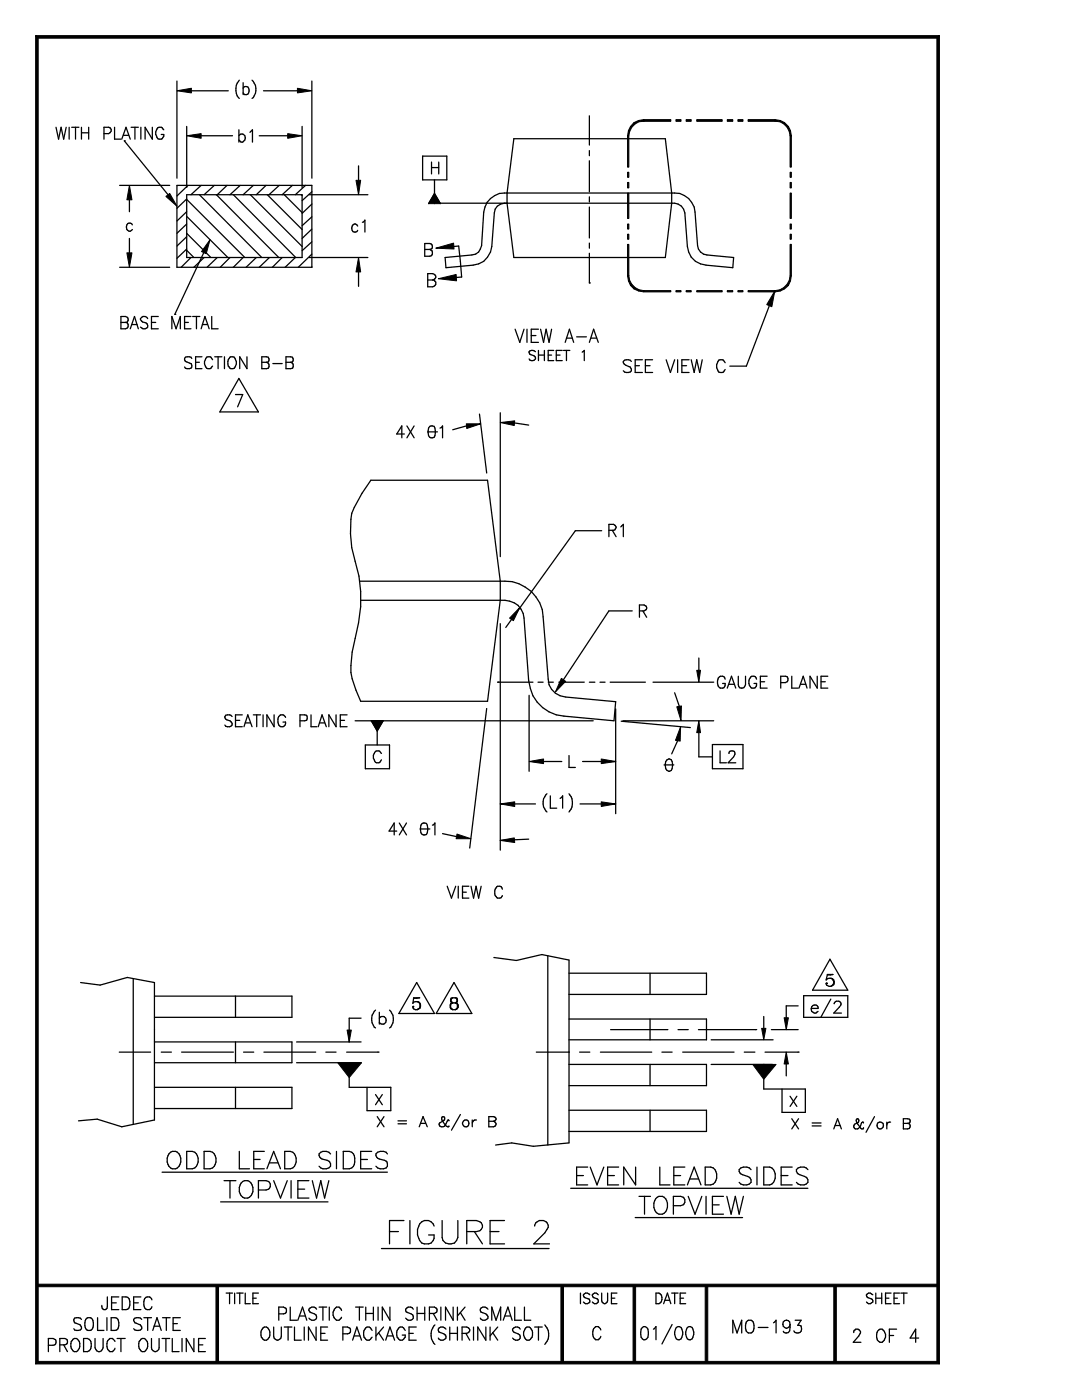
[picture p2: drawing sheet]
<svg xmlns="http://www.w3.org/2000/svg" width="216mm" height="279mm" viewBox="0 0 216 279" stroke-linecap="round" stroke-linejoin="round" font-family="sans-serif">
<g fill="none" stroke="#000" stroke-width=".25">
<path d="M35.3 16.2v19.4M38.2 18.1h7.4M47.8 16a2.76 2.76 0 0 0 0 3.6M48.5 16.5v2.4M48.5 17.6a.66 .66 0 0 1 .9-.3 .66 .66 0 0 1 .3 .9 .63 .63 0 0 1-.5 .7 .63 .63 0 0 1-.7-.4M50.3 16a2.53 2.53 0 0 1 0 3.6M52.6 18.1h6.8M62.2 16.2v19.4M11.2 25.4l.5 2.4 .5-2.4 .5 2.4 .5-2.4M13.8 25.4v2.4M14.3 25.4h1.4M15.1 25.4v2.4"/>
<path d="M16.3 25.4v2.4M16.3 26.5h1.4M17.7 25.4v2.4M20.7 26.7h1a.65 .65 0 0 0 .5-.7 .65 .65 0 0 0-.5-.6h-1v2.4M22.9 25.4v2.4h1.2M23.9 37h10M24.3 27.8l.8-2.4 .9 2.4M24.6 27h1.1M24.8 28.1h.1M24.8 28.1l8.7 10.8M25.8 39.9v2.3M26.2 25.4h1.4"/>
<path d="M26.9 25.4v2.4M28.1 25.4v2.4M30.4 25.4v2.4l-1.4-2.4v2.4M32.7 25.9a.75 .75 0 0 0-.7-.5 .75 .75 0 0 0-.8 .5 1.48 1.48 0 0 0 .5 1.9l.6-.1 .4-.5v-.4h-.5M35.3 37h26.9v16.3h-26.9zM37.3 38.9h23v12.5h-23zM37.3 39.7l-2 1.9M37.3 25.2v12.2M37.3 39.8l11.6 11.6M37.5 37l-2.2 2.1M39.8 38.9l12.4 12.5M40.1 27.1h6.3"/>
<path d="M40.1 37l-2 1.9M42.8 37l-2.1 1.9M43.2 38.9l12.4 12.5M45.3 37l-2 1.9M46.6 38.9l12.4 12.5M47.7 27.1a.73 .73 0 0 1 1-.2 .73 .73 0 0 1 .2 1l-.5 .5h-.3l-.4-.5M47.7 25.9v2.5M47.9 37l-2 1.9M49.9 26.4l.5-.5v2.5M50 38.9l10.3 10.3M50.5 37l-2 1.9M51.7 27.1h5.7"/>
<path d="M53.1 37l-2 1.9M53.3 38.9l7 6.9M55.7 37l-2 1.9M56.7 38.9l3.6 3.5M58.3 37l-2 1.9M60.1 38.9l.2 .1M60.3 25.2v12.2M61 37l-2.1 1.9M61.7 38.9h11.7M62.2 38.3l-1.9 1.7M71.5 33.1v2.9M84.3 31.2h4.9v4.7h-4.9z"/>
<path d="M86.1 32.3v2.4M86.1 33.4h1.4M86.7 35.9v4.7M87.5 32.3v2.4M102.5 27.7h30.3l1.2 10.8v2.1l-1.2 10.8h-30.3l-1.3-10.8v-2.1zM117.6 23.1v5.9M117.6 30.1v1M117.6 32.1v6.2M117.6 39.3v1M128.4 23.9v.3M157.6 27.1h.3M23.9 53.3h10"/>
<path d="M25.8 47.6v2.9M26.4 44.9a.65 .65 0 0 0-.8-.3 .65 .65 0 0 0-.4 .8 .72 .72 0 0 0 .8 .7l.4-.3M37.3 42.2l-2 1.9M37.3 44.7l-2 1.9M37.3 47.2l-2 1.9M37.3 49.7l-2 1.9M37.3 43.2l8.2 8.2M37.3 46.6l4.8 4.8M37.3 50l1.4 1.4M38.1 51.4l-1.9 1.9M40.6 50.5l-5.7 12.2M40.7 51.4l-2 1.9"/>
<path d="M43.3 51.4l-2 1.9M45.9 51.4l-2 1.9M48.5 51.4l-1.9 1.9M51.1 51.4l-2 1.9M53.8 51.4l-2.1 1.9M56.3 51.4l-1.9 1.9M58.9 51.4l-2 1.9M61.7 51.4h11.7M62.2 40.7l-1.9 1.9M62.2 43.3l-1.9 1.7M62.2 45.7l-1.9 1.9M62.2 48.3l-1.9 1.7"/>
<path d="M62.2 50.7l-2.7 2.6M62.2 53.3h-.1M71.4 45.1a.62 .62 0 0 0-.8-.4 .62 .62 0 0 0-.4 .8 .65 .65 0 0 0 .3 .8 .65 .65 0 0 0 .9-.3M71.5 54.3v2.9M72.3 44.4l.5-.5v2.4M84.8 48.6h1a.6 .6 0 0 1 .5 .6 .6 .6 0 0 1-.5 .6l.4 .2a.74 .74 0 0 1-.2 1.1h-1.2zM84.8 49.8h1M85.3 54.6h1.1a.74 .74 0 0 1 .6 .8l-.6 .5a.69 .69 0 0 1 .4 1.1l-.4 .2h-1.1zM85.3 55.9h1.1M85.5 40.6l1.2-2 1.2 2M87.7 40.6h46.9a2.2 2.2 0 0 1 2.1 1.9l.5 6.7a4 4 0 0 0 3.7 3.7l5.3 .5 .2-2-5.3-.5a2.05 2.05 0 0 1-1.9-1.9l-.5-6.7a4.1 4.1 0 0 0-4.1-3.8h-33.9a4.2 4.2 0 0 0-4.2 3.8l-.4 6.7a2.04 2.04 0 0 1-2 1.9l-5.3 .5 .2 2 5.4-.5a4 4 0 0 0 3.7-3.7l.5-6.7a2.03 2.03 0 0 1 2.1-1.9M88.5 49.4l3-.3 .4 3.1 .2 3.1-3 .2"/>
<path d="M117.6 56.5h.1M117.6 41.3v6.2M117.6 48.5v1M117.6 50.5v6M125.2 55h.3M154.7 58v.3M24.1 63.2h1l.3 .1a.6 .6 0 0 1 .1 .6 .6 .6 0 0 1-.4 .4 .65 .65 0 0 1 .5 .7 .65 .65 0 0 1-.5 .6h-1zM24.1 64.3h1M26 65.6l.8-2.4 .8 2.4M26.3 64.8h1M29.5 63.6a.75 .75 0 0 0-.8-.5 .75 .75 0 0 0-.7 .7l.4 .5 .7 .1a.63 .63 0 0 1 .4 .7 .63 .63 0 0 1-.5 .5h-.5l-.5-.3M30.2 64.3h.9"/>
<path d="M31.6 63.2h-1.4v2.4h1.4M34.3 65.6v-2.4l.8 2.4 .9-2.4v2.4M34.9 62.7h.1M36.8 64.3h.8M38.1 63.2h-1.3v2.4h1.3M38.3 71.5a.89 .89 0 0 0-1.5 0v.3a1.88 1.88 0 0 0 1.3 .8 .6 .6 0 0 1 .1 .6 .6 .6 0 0 1-.4 .4l-.8-.1-.2-.3M38.4 63.2h1.5M39 72.3h.8M39.2 63.2v2.4M40.1 65.6l.8-2.4 .8 2.4M40.3 71.2h-1.3v2.4h1.3M40.4 64.8h1"/>
<path d="M42.2 63.2v2.4h1.3M42.4 71.8l-.3-.5a.72 .72 0 0 0-1.1 .5 1.31 1.31 0 0 0 .5 1.8 .77 .77 0 0 0 .9-.5M42.8 71.2h1.5M43.5 71.2v2.4M44.8 71.2v2.4M45.9 71.3a.72 .72 0 0 1 1.1 .5 1.31 1.31 0 0 1-.5 1.8 1.17 1.17 0 0 1-.9-1.8zM47 78.7h1.4l-1 2.5M47.7 75.5l3.9 6.7h-7.7zM49.3 71.2v2.4l-1.5-2.4v2.4M52.2 71.2l1.3 .1a.69 .69 0 0 1 0 .9l-.3 .1 .4 .3v.8l-.4 .2h-1zM52.2 72.3h1M54.4 72.6h1.9"/>
<path d="M57.1 71.2l1.2 .1a.69 .69 0 0 1 0 .9l-.3 .1 .4 .3v.8l-.4 .2h-.9zM57.1 72.3h.9M102.8 65.7l.9 2.6 .9-2.6M105.2 65.7v2.6M106 67h.9M106.8 70.2a.73 .73 0 0 0-1.2 .2l.3 .4a1.03 1.03 0 0 1 .9 .6 .68 .68 0 0 1-.5 .6 .68 .68 0 0 1-.7-.4M107.4 69.9v2.1M107.4 70.9h1.2M107.4 65.7h-1.4v2.6h1.4M107.9 65.7l.6 2.6 .5-2.6 .6 2.6 .5-2.6M108.6 69.9v2.1M109.4 70.9h.7"/>
<path d="M110.5 69.9h-1.1v2.1h1.1M111 70.9h.8M112.2 69.9h-1.2v2.1h1.2M112.4 69.9h1.3M112.8 68.3l.8-2.6 .9 2.6M113 69.9v2.1M113 67.5h1.1M115.1 67.2h1.9M116.2 70.3l.4-.4v2.1M117.6 68.3l.8-2.6 1 2.6M117.9 67.5h1.1M126 72.1a1.08 1.08 0 0 0-1.6 0v.3a1.68 1.68 0 0 0 1.3 .8 .6 .6 0 0 1 .3 .7 .6 .6 0 0 1-.6 .4h-.8l-.2-.3"/>
<path d="M126.7 73h.9M128.2 71.8h-1.5v2.5h1.5M128.8 73h.9M130.2 71.8h-1.4v2.5h1.4M132.9 71.8l.9 2.5 .8-2.5M135.2 71.8v2.5M136.1 73h.9M137.5 71.8h-1.4v2.5h1.4M137.9 71.8l.6 2.5 .5-2.5 .6 2.5 .5-2.5M144.7 72.4l-.3-.5a.77 .77 0 0 0-1.2 .5 1.55 1.55 0 0 0 .5 1.9h.7l.3-.6M153.5 61l-4.6 12.1h-3.3M74 95.8h23.3l2.5 20.2v3.8l-2.5 20.2h-25.3l-1-2.2a11.5 11.5 0 0 1-.7-7.7l.6-2.7a26.7 26.7 0 0 0 0-15.4 21 21 0 0 1-.7-9.6l2-3.9z"/>
<path d="M80.7 86.6h-1.5l1-1.6v2.4M81.2 85l1.4 2.4M82.6 85l-1.4 2.4M85.3 86.2h2M85.8 85.1a.71 .71 0 0 1 1 .3 2.68 2.68 0 0 1-.2 1.9 .78 .78 0 0 1-1.1-.3 2.21 2.21 0 0 1 .3-1.9zM87.8 85.4l.5-.4v2.4M93 85l-2.7 .8M95.7 82.6l1.4 11.8M99.8 82.4v28.7M102.7 84.4l2.8 .4M71.8 116h29a7.5 7.5 0 0 1 7.6 7.1l1 12.5a3.6 3.6 0 0 0 3.5 3.5l10 .9-.4 3.8-10-.9a7.6 7.6 0 0 1-7-7l-.9-12.5a3.8 3.8 0 0 0-3.8-3.6h-28.7M120.1 105.9h-5.3l-13.9 19.3"/>
<path d="M121.5 105.8l1.2-.1 .2-.5-.5-.6h-.9v2.5M122.2 105.8l.7 1.3M123.9 105.2l.5-.6v2.5M99.3 136.1h.1M99.3 136.1h7M99.8 124.5v45.2M105.6 138.8v15.1M107.4 136.1h1M109.4 136.1h1M111.5 136.1h5.1M117.6 136.1h1.1M119.7 136.1h1"/>
<path d="M121.8 136.1h7M126.2 121.9h-4.7l-9.1 13.7M127.6 121.9h.9a.6 .6 0 0 0 .5-.6 .6 .6 0 0 0-.5-.6h-.9v2.5M128.3 121.9l.7 1.3M130.3 136.1h12.1M134.6 138.3l1 2.7M139.4 131.3v2.5M144.7 135.6a.78 .78 0 0 0-.9-.6 .78 .78 0 0 0-.6 .9 1 1 0 0 0 .1 1.1 1 1 0 0 0 1.1 .2l.3-.8h-.5M145.1 137.3l.9-2.3 .8 2.3M145.5 136.6h1M147.3 135l.1 2a.74 .74 0 0 0 .8 .3 .74 .74 0 0 0 .6-.6v-1.7M151 135.6l-.1-.3a.72 .72 0 0 0-1-.3 1.5 1.5 0 0 0 .1 2.3h.5a.77 .77 0 0 0 .5-.9h-.5"/>
<path d="M151.7 136.1h.9M153.1 135h-1.4v2.3h1.4M155.8 136.2h.9l.4-.1a.66 .66 0 0 0-.4-1.1h-.9v2.3M158 135v2.3h1.3M159.4 137.3l.9-2.3 .7 2.3M159.8 136.6h1M163.1 135v2.3l-1.5-2.3v2.3M163.8 136.1h.9M165.2 135h-1.4v2.3h1.4M46.3 143a.8 .8 0 0 0-.8-.4 .8 .8 0 0 0-.6 .6l.1 .3 .9 .3 .2 .3 .2 .6a.89 .89 0 0 1-1.4 0M47 143.8h.8M48.3 142.7h-1.3v2.3h1.3"/>
<path d="M48.7 145l.7-2.3 .9 2.3M48.9 144.3h1.1M50.5 142.7h1.5M51.2 142.7v2.3M52.5 142.7v2.3M54.7 142.7v2.3l-1.4-2.3v2.3M57 143.2a.79 .79 0 0 0-.9-.5 .79 .79 0 0 0-.6 .8 1.41 1.41 0 0 0 .5 1.5 .76 .76 0 0 0 1-.9h-.5M59.9 143.8h1.2l.2-.4-.1-.6-.4-.1h-.9v2.3M62.1 142.7v2.3h1.1M63.5 145l.8-2.3 .8 2.3M63.8 144.3h1M67.1 142.7v2.3l-1.5-2.3v2.3"/>
<path d="M67.9 143.8h.8M69.3 142.7h-1.4v2.3h1.4M70.9 143.8h47.5M72.9 148.7h4.8v4.7h-4.8zM74.1 143.8l1.2 2.1 1.2-2.1M75.3 143.8v4.9M76.1 150.4a.74 .74 0 0 0-.6-.6 .74 .74 0 0 0-.7 .4 1.49 1.49 0 0 0 .4 2l.6-.1 .3-.5M97.1 141.4l-3.4 27.8M106.3 152h5.8M109.1 158.4a2.53 2.53 0 0 0 0 3.7M109.8 158.8v2.5h1.3M111.8 159.3l.5-.5v2.5"/>
<path d="M113.5 150.8v2.4h1.3M113.5 158.4a2.76 2.76 0 0 1 0 3.7M116.2 152h6.7M122.9 141.5v20.9M124 143.9l13.8 1.3M124.3 143.8h18.1M132.5 152.7h2M133.1 151.6l.5-.1a1.17 1.17 0 0 1 .6 1.3l-.3 1-.5 .1a1.14 1.14 0 0 1-.6-1.4v-.5zM135.2 147.8l-1.2 2.7M139.4 146.2v4.8h2.8M142.2 148.6h6.1v4.8h-6.1zM143.7 149.9v2.3h1.2"/>
<path d="M145.5 150.4a.6 .6 0 0 1 .6-.6 .6 .6 0 0 1 .5 .7l-.2 .5-1.1 1.2h1.5M79.2 165.9h-1.6l1.1-1.6v2.3M79.7 164.3l1.4 2.3M81.1 164.3l-1.4 2.3M83.8 165.4h2M84.2 164.3a.71 .71 0 0 1 1.1 .4 2.68 2.68 0 0 1-.2 1.8 .78 .78 0 0 1-1.1-.3 2.21 2.21 0 0 1 .2-1.9zM86.3 164.7l.5-.4v2.3M88.3 166.4l2.8 .6M89.2 176.9l.9 2.3 .8-2.3M91.4 176.9v2.3M92.3 178.1h.7M93.6 176.9h-1.3v2.3h1.3"/>
<path d="M94 176.9l.5 2.3 .5-2.3 .5 2.3 .5-2.3M99.8 160.4h7M100.2 177.5v-.3a.72 .72 0 0 0-1.1-.2 1.47 1.47 0 0 0 .2 2.2h.7l.2-.5M105.5 167.5l-5.7 .2M115.7 160.4h7.2M16.1 196.1l3.9 .5 5.4-1.5 5.4 1v27.4l-6.5 1.4-4.9-1.5-3.7 .3M26.6 195.3v29.1M30.8 198.8h27.5v4.2h-27.5M47 198.8v4.2M82.5 199.2l1.2-.1h-1.2l-.1 1.1 .1-.2 .7-.1M83.1 196.1l3.6 6.2h-7.1zM83.2 199.9a.81 .81 0 0 1 .7 .8 .81 .81 0 0 1-.7 .8"/>
<path d="M83.2 199.9a.82 .82 0 0 1 .5 1.3l-.5 .3M90.3 199.1l-.3 .1-.1 .3 .1 .5 .3 .2M90.3 199.1h.5M90.3 199.1l-.3 .4v.3l.3 .4M90.6 196.1l3.5 6.2h-7.1zM90.8 199.1l.4 .1 .1 .3-.1 .5-.4 .2M90.8 199.1l.3 .1a.6 .6 0 0 1-.3 1M98.6 191.1l4.4 .6 5.1-1.2 5.4 1.1v36.5l-7.1 .7-4.3-.7-3.2 .4M109.3 190.8v37.7M113.5 194.2h27.5v4.3h-27.5M129.7 194.2v4.3M160.4 198.7h8.8v4.3h-8.8z"/>
<path d="M164.9 196.3h.2h-.3l.1 .3 .9 .2M165.1 194.6l1.1-.1h-1.1l-.3 1.1 .3-.3 .7-.1M165.6 191.4l3.6 6.2h-7.1zM165.8 195.2a.84 .84 0 0 1 .6 .8 .84 .84 0 0 1-.6 .8M165.8 199.4l-2 3.5M165.8 195.2a.81 .81 0 0 1 .7 .8 .81 .81 0 0 1-.7 .8M23.8 210h6.3M30.8 207.9h27.5v4.2h-27.5M30.8 217h27.5v4.2h-27.5M32.2 210h2M36.2 210h10.4M47 207.9v4.2"/>
<path d="M47 217v4.2M48.6 210h2M52.7 210h10.3M59.2 212.1h12.9M59.2 207.9h12.9M65 210h2.1M69.2 210h6.2M69.7 212.1v4.9h8.3v4.7h-4.8v-4.7M72.1 203.2h-2.4v4.7M74.9 218.4l1.4 2.1M74.9 201.6a2.44 2.44 0 0 0 0 3.5M75.4 210h.1"/>
<path d="M75.7 202v2.4M75.7 203.2a.75 .75 0 0 1 1.1-.1 .75 .75 0 0 1 0 1.1 .75 .75 0 0 1-1.1-.2M76.3 218.4l-1.4 2.1M77.7 201.6a2.44 2.44 0 0 1 0 3.5M82.5 201v-.2l-.1 .2a.65 .65 0 0 0 .8 .5M90.3 200.2a.74 .74 0 0 0-.4 .6 .74 .74 0 0 0 .4 .7M90.3 200.2h.5M90.3 200.2h-.3a.78 .78 0 0 0 .3 1.3M90.3 201.5h.5M90.8 200.2h.3a.82 .82 0 0 1-.3 1.3M90.8 200.2h.4l.2 .4a.78 .78 0 0 1-.6 .9M107 210h6.6"/>
<path d="M113.5 212.4h27.5v4.3h-27.5M113.5 203.4h27.5v4.1h-27.5M115.7 210h2M119.8 210h10.2M121.8 205.5h11.5M129.7 203.4v4.1M129.7 212.4v4.3M132.1 210h2M135.3 205.5h2M136.2 210h10.3M139.4 205.5h11.4M141.9 212.4h12.2"/>
<path d="M141.9 207.5h12.4M148.5 210h2.1M150.8 205.5h.1M152.4 202.9v2.3M152.4 212.4v4.9h8.3v4.7h-4.7v-4.7M152.7 210h6.6M153.9 205.5h5.4M156.9 212.3v2.4M157.6 218.8l1.4 2M159 218.8l-1.4 2M159.3 210h.1M159.3 200.7h-2.4v2.4"/>
<path d="M161.9 201.3l.1 .5 .5 .4h.3l.4-.4M162 200.9a.67 .67 0 0 1 .7-.3 .67 .67 0 0 1 .5 .7h-1.3zM166.5 200.3l.2-.4 .7-.1a.57 .57 0 0 1 .3 .9l-1.3 1.5h1.5M32.3 233.9h45M33.7 230.3a1.31 1.31 0 0 1 1.5-.5 1.31 1.31 0 0 1 .9 1.3 1.61 1.61 0 0 1-1.7 2.2 2 2 0 0 1-.7-3zM37.3 229.8a1.87 1.87 0 0 1 2.1 1 1.87 1.87 0 0 1-.5 2.3l-.5 .2h-1.1zM40.7 229.8h1.2a1.84 1.84 0 0 1 1.2 1.7 1.84 1.84 0 0 1-1.2 1.8h-1.2zM44 239.9h21.4M44.7 235.6h2.4M45.9 235.6v3.5M47.8 229.8v3.5h2M48.4 235.8a1.35 1.35 0 0 1 2.1 1.2 1.61 1.61 0 0 1-1.7 2.1 1.98 1.98 0 0 1-.4-3.3z"/>
<path d="M50.6 231.4h1.3M51.6 237.5h1.5a.93 .93 0 0 0 .9-.9 .93 .93 0 0 0-.9-1h-1.5v3.5M52.7 229.8h-2.1v3.5h2.1M53.3 233.3l1.3-3.5 1.4 3.5M53.8 232.1h1.7M54.6 235.6l1.4 3.5 1.3-3.5M56.8 229.8a1.87 1.87 0 0 1 2.2 1 1.87 1.87 0 0 1-.6 2.3l-.5 .2h-1.1zM58.1 235.6v3.5M59.4 237.3h1.4M61.6 235.6h-2.2v3.5h2.2M62.3 235.6l.9 3.5 .8-3.5 .8 3.5 .8-3.5M66 230.3a1.48 1.48 0 0 0-2.3 0 .97 .97 0 0 0 .6 1l1 .3a.87 .87 0 0 1 .6 .6 .87 .87 0 0 1-.3 .9 1.48 1.48 0 0 1-1.9-.4"/>
<path d="M67.1 229.8v3.5M68.5 229.8h1.2a1.3 1.3 0 0 1 1.1 1.3 1.65 1.65 0 0 1-1.1 2.2h-1.2zM72 231.4h1.3M74.2 229.8h-2.2v3.5h2.2M75.3 222.8l1.3 2.1M76.6 222.8l-1.3 2.1M77.3 230.3a1.45 1.45 0 0 0-2.3 0 .91 .91 0 0 0 .7 1l1.3 .4a.9 .9 0 0 1 .3 1 .9 .9 0 0 1-.8 .6l-1.1-.2-.4-.4M79.4 223.7h1.7M79.4 224.3h1.7M83.7 224.9l.7-2.1 .9 2.1M84 224.2h.9M89.6 223.7l-.1-.2-.2 .1-.5 1a.61 .61 0 0 1-.8 .3 .61 .61 0 0 1-.3-.8l.9-.6 .1-.4-.3-.3a.48 .48 0 0 0-.2 .8l.7 1 .4 .3 .3-.2"/>
<path d="M91.9 222.4l-1.8 3.2M94.2 223.5v1.4M95.1 223.5a.71 .71 0 0 0-.9 .6M97.5 222.8l1.2 .1 .3 .3v.2l-.5 .4 .2 .1a.55 .55 0 0 1 .3 .6 .55 .55 0 0 1-.5 .4h-1zM97.5 223.8h1M113.5 221.6h27.5v4.2h-27.5M113.9 237.2h47.3M115.1 234.6h1.3M117.3 232.9h-2.2v3.6h2.2M117.8 232.9l1.3 3.6 1.4-3.6M121.2 234.6h1.4M123.4 232.9h-2.2v3.6h2.2"/>
<path d="M126.8 232.9v3.6l-2.3-3.6v3.6M127.5 238.8h2.3M128.6 238.8v3.5M129.7 221.6v4.2M130.8 239.3a1.31 1.31 0 0 1 1.5-.5 1.31 1.31 0 0 1 .9 1.3 1.64 1.64 0 0 1-1.7 2.2 2.06 2.06 0 0 1-.7-3zM131.7 232.9v3.6h2M134.5 234.6h1.3M136.7 232.9h-2.2v3.6h2.2M137.2 236.5l1.3-3.6 1.4 3.6M137.3 238.8l1.4 3.5 1.3-3.5M137.7 235.3h1.7M140.7 232.9h1.1a1.94 1.94 0 0 1 .9 3.1l-.4 .3-.5 .2h-1.1z"/>
<path d="M140.9 238.8v3.5M144.4 238.8h-2.2v3.5h2.2M145 238.8l.9 3.5 .8-3.5 .8 3.5 .8-3.5M149.9 233.4a1.56 1.56 0 0 0-2.4 0 .91 .91 0 0 0 .7 1l1 .4a.87 .87 0 0 1 .6 .6 .87 .87 0 0 1-.3 .9 1.63 1.63 0 0 1-2-.3M151 232.9v3.6M152.4 232.9h1.2a1.95 1.95 0 0 1 1.1 1.8 1.95 1.95 0 0 1-1.1 1.8h-1.2zM155.9 234.6h1.3M158 223.3l1.3 2M158.1 232.9h-2.2v3.6h2.2M159.3 223.3l-1.3 2M161.2 233.4a1.45 1.45 0 0 0-2.3 0 .91 .91 0 0 0 .7 1l.9 .4a.86 .86 0 0 1 .7 .9 .86 .86 0 0 1-.8 .8l-1.1-.2-.4-.3M162.1 224.1h1.7"/>
<path d="M162.1 224.7h1.7M166.4 225.3l.7-2 .8 2M166.6 224.6h1M172.3 224.1l-.2-.2-.2 .3a.98 .98 0 0 1-1.4 1l-.2-.3 .2-.5 .7-.4 .2-.3-.1-.3h-.4a.78 .78 0 0 0 .2 .9l.7 .9 .4 .1 .1-.3M174.5 222.8l-1.7 3.2M177 223.9v1.4M177.7 223.9a.6 .6 0 0 0-.7 .6M180.3 224.2h.8M180.3 223.3l1.1 .1 .2 .5-.2 .2-.3 .1 .3 .1a.6 .6 0 0 1 .2 .6 .6 .6 0 0 1-.5 .4h-.8zM21.4 258.8l-.1 2.3a.54 .54 0 0 1-.9 0l-.1-.6M23.7 258.8h-1.4v2.6h1.4M24.4 258.8h.7a1.45 1.45 0 0 1 .6 2.2l-.6 .4h-.7z"/>
<path d="M28.1 258.8h-1.4v2.6h1.4M30.3 259.4a.82 .82 0 0 0-1-.6 .82 .82 0 0 0-.6 1 1.35 1.35 0 0 0 .7 1.6 .74 .74 0 0 0 .9-.6M45.1 258.1h1.3M45.8 258.1v2.1M46.8 258.1v2.1M47.2 258.1h1.3M47.8 258.1v2.1M48.9 258.1v2.1h1.1M50.5 259.1h.6M51.6 258.1h-1.1v2.1h1.1M76.1 249.2h33.5M77.7 245.8h1.8"/>
<path d="M80.6 243.6h-2.9v4.6M81.8 243.6v4.6M86.6 244.7a1.58 1.58 0 0 0-1.5-1.2 1.58 1.58 0 0 0-1.5 1.2 2.93 2.93 0 0 0 .6 3.4 1.56 1.56 0 0 0 1.7 0 1.56 1.56 0 0 0 .7-1.6h-1.1M88.2 243.6v3.4a1.6 1.6 0 0 0 1.6 1.3 1.6 1.6 0 0 0 1.6-1.3v-3.4M93.1 245.8h2l.7-.2a1.01 1.01 0 0 0 0-1.8l-.7-.2h-2v4.6M94.7 245.8l1.6 2.4M97.8 245.8h1.8M100.7 243.6h-2.9v4.6h2.9M106.7 244.7a1.19 1.19 0 0 1 .9-1.1h.9a1.12 1.12 0 0 1 .6 1.8l-.4 .6-2.2 2.2h3.1M115.8 258.1v2.1M117.7 258.4a.75 .75 0 0 0-1.3 0v.2a1.43 1.43 0 0 0 1.2 .7l.1 .5a.75 .75 0 0 1-1.3 0M119.4 258.4a.62 .62 0 0 0-.7-.4 .62 .62 0 0 0-.5 .6 1.19 1.19 0 0 0 1 .6 .55 .55 0 0 1-.2 1h-.4l-.4-.4"/>
<path d="M120.1 258.1v1.5a.59 .59 0 0 0 .5 .6 .59 .59 0 0 0 .6-.6v-1.5M122 259.1h.7M123.1 258.1h-1.1v2.1h1.1M126.7 243h21.5M130.9 258.1a1.07 1.07 0 0 1 1.2 1 1.07 1.07 0 0 1-1.2 1.1zM132.7 259.5h.9M134 258.1h1.3M134.4 240.6h1.4a.93 .93 0 0 0 .9-.9 .93 .93 0 0 0-.9-.9h-1.4v3.5M134.6 258.1v2.1M135.7 259.1h.7M136.8 258.1h-1.1v2.1h1.1M142.2 240.5h1.3"/>
<path d="M174.2 258.4l-.5-.3a.62 .62 0 0 0-.8 .5l.2 .3 1 .4 .1 .3v.2l-.5 .4h-.4l-.4-.4M174.8 259.1h1.1M174.8 258.1v2.1M175.9 258.1v2.1M176.7 259.1h.7M177.8 258.1h-1.1v2.1h1.1M178.4 259.1h.7M179.5 258.1h-1.1v2.1h1.1M179.7 258.1h1.3M180.3 258.1v2.1M9.7 268.5h.9a.68 .68 0 0 0 .6-.4 .68 .68 0 0 0-.1-.7l-.5-.3h-.9v2.6M11.9 268.4h1.1l.3-.2 .2-.3-.1-.5-.4-.3h-1.1v2.6"/>
<path d="M12.7 268.4l.8 1.3M14.6 267.3l.2-.2a1.25 1.25 0 0 1 1.1 1.6l-.4 .9-.3 .1h-.4a1.61 1.61 0 0 1-.2-2.4zM16.3 263.3a1 1 0 0 0-1.6 0 .63 .63 0 0 0 .5 .8l.8 .3a.6 .6 0 0 1 .2 .7 .6 .6 0 0 1-.5 .4l-.8-.1-.2-.2M16.7 267.1h.7a1.48 1.48 0 0 1 0 2.6h-.7zM17.1 263.3l.4-.3h.5a1.62 1.62 0 0 1 0 2.5h-.5a1.62 1.62 0 0 1-.4-2.2zM19 267.1v1.9a.81 .81 0 0 0 .8 .8 .81 .81 0 0 0 .8-.8v-1.9M19.5 263v2.5h1.2M21.3 263v2.5M22.2 263h.7a1.45 1.45 0 0 1 .6 2.2l-.2 .2-1.1 .1zM22.3 260h.9M22.9 267.7l-.5-.6a1.16 1.16 0 0 0-1.1 1.6 .98 .98 0 0 0 1.1 1l.5-.6M23.4 267.1h1.6"/>
<path d="M24.1 267.1v2.6M26.7 260h.9M28.1 267.3l.3-.2a1.25 1.25 0 0 1 1.1 1.6l-.5 .9-.2 .1h-.4a1.61 1.61 0 0 1-.3-2.4zM28.3 263.3a1.08 1.08 0 0 0-1.6 0l.2 .7 .9 .3a.6 .6 0 0 1 .5 .7 .6 .6 0 0 1-.6 .5l-.8-.1-.2-.2M28.7 263h1.5M29.5 263v2.5M30.2 267.1v1.9a.76 .76 0 0 0 .8 .8 .76 .76 0 0 0 .7-.8v-1.9M30.5 265.5l.8-2.5 .9 2.5M30.7 264.7h1.1M32.3 267.1h1.6M32.4 263h1.6M33.1 267.1v2.6"/>
<path d="M33.2 263v2.5M34.4 267.1v2.6h1.3M34.5 264.2h.9M36 263h-1.5v2.5h1.5M36.3 267.1v2.6M38.7 267.1v2.6l-1.5-2.6v2.6M39.6 268.4h.9M41 267.1h-1.4v2.6h1.4M52.5 265l.2-.2h.5a1.57 1.57 0 0 1 0 2.7 1.25 1.25 0 0 1-1.1-1.6zM54.6 264.8v1.9a.76 .76 0 0 0 .8 .8 .76 .76 0 0 0 .7-.8v-1.9M55.6 262.2l1.3-.1a.74 .74 0 0 0 .2-1l-.5-.2h-1v2.6M56.7 264.8h1.6"/>
<path d="M57.5 264.8v2.7M57.9 260.9v2.6h1.4M58.8 264.8v2.7h1.3M59.4 263.5l1-2.6 .8 2.6M59.8 262.6h1.1M60.7 264.8v2.7M63.1 264.8v2.7l-1.5-2.7v2.7M63.2 261.3a.81 .81 0 0 0-.9-.5 .81 .81 0 0 0-.7 .7 1.24 1.24 0 0 0 1.1 .7 .66 .66 0 0 1 .5 .7 .66 .66 0 0 1-.5 .6h-.5l-.6-.4M63.7 260.9h1.5M64 266.1h.9M64.4 260.9v2.6M65.4 264.8h-1.4v2.7h1.4"/>
<path d="M65.7 260.9v2.6M68.2 261.5l-.6-.6a1.16 1.16 0 0 0-1.1 1 1.69 1.69 0 0 0 .6 1.6h.5l.6-.6M68.4 266.2l1.3-.1a.74 .74 0 0 0 .1-1l-.5-.3h-.9v2.7M70.4 267.5l.8-2.7 .9 2.7M70.7 266.6h1.1M71 260.9h1.5M71.7 260.9v2.6M73 260.9v2.6M73 262.1h1.5M74.3 265.5l-.4-.5-.2-.2h-.5a1.57 1.57 0 0 0 0 2.7 .97 .97 0 0 0 1.1-.6M74.5 260.9v2.6M75 264.8v2.7"/>
<path d="M75.4 260.9v2.6M75.5 265.9l1 1.6M76.5 264.8l-1.5 1.8M77 267.5l.8-2.7 .9 2.7M77.3 266.6h1.1M77.8 260.9v2.6l-1.5-2.6v2.6M80.9 265.5l-.4-.5-.2-.2h-.5a1.57 1.57 0 0 0 0 2.7 .89 .89 0 0 0 1.1-1.1h-.6M81.6 266.1h.9M82.5 261.3l-.2-.3a.89 .89 0 0 0-1.4 .3l.1 .5 1 .4a.66 .66 0 0 1 .5 .7 .66 .66 0 0 1-.5 .6h-.6l-.5-.4M83.1 264.8h-1.5v2.7h1.5M83.2 262.1h1.6M83.2 260.9v2.6"/>
<path d="M84.8 260.9v2.6M85.7 262.1h1a.65 .65 0 0 0 .5-.6 .65 .65 0 0 0-.5-.6h-1v2.6M86.4 262.1l.8 1.4M86.8 264.4a2.84 2.84 0 0 0 0 3.9M88 260.9v2.6M89 265.3a.76 .76 0 0 0-1-.5 .76 .76 0 0 0-.5 1l.4 .1a1.5 1.5 0 0 1 1.1 .8 .8 .8 0 0 1-.6 .8 .8 .8 0 0 1-.9-.5M89.7 266.1h1.6M89.7 264.8v2.7M90.4 260.9v2.6l-1.5-2.6v2.6M91.3 260.9v2.6M91.3 264.8v2.7M91.9 262l.9 1.5"/>
<path d="M92.2 266.1h.9a.74 .74 0 0 0 .6-.8l-.6-.5h-.9v2.7M92.8 260.9l-1.5 1.7M93 266.1l.7 1.4M94.5 264.8v2.7M96.9 264.8v2.7l-1.6-2.7v2.7M97.4 261.3a.76 .76 0 0 0-1-.5 .76 .76 0 0 0-.5 1l.1 .1a1.31 1.31 0 0 1 1.4 1.2 .88 .88 0 0 1-1.6 0M97.8 264.8v2.7M98.1 263.5v-2.6l.9 2.6 .9-2.6v2.6M98.3 265.9l1 1.6M99.3 264.8l-1.5 1.8M100.4 263.5l.9-2.6 .9 2.6M100.8 262.6h1.1"/>
<path d="M102.7 260.9v2.6h1.4M103.8 265.3a.81 .81 0 0 0-.9-.5 .81 .81 0 0 0-.6 .7 1.24 1.24 0 0 0 1.1 .7 .66 .66 0 0 1 .4 .7 .66 .66 0 0 1-.5 .6h-.4l-.6-.5M104.6 260.9v2.6h1.3M104.9 265l.3-.2h.4a1.57 1.57 0 0 1 0 2.7 1.24 1.24 0 0 1-1-2zM106.7 264.8h1.5M107.4 264.8v2.7M108.7 264.4a2.84 2.84 0 0 1 0 3.9M119.9 265.4l-.5-.6a1.16 1.16 0 0 0-1.1 1.6 .98 .98 0 0 0 1.1 1l.5-.7M128.2 264.9l.5-.1a1.19 1.19 0 0 1 .7 1.5l-.1 .6-.3 .3-.6 .2a1.83 1.83 0 0 1-.2-2.5zM130.4 265.3l.5-.5v2.6M132.4 260.2l.8-2.1 .7 2.1M134.1 264.3l-2 3.9"/>
<path d="M135 264.9a.66 .66 0 0 1 1.1 .4 1.66 1.66 0 0 1-.5 2.1h-.3a1.54 1.54 0 0 1-.5-2.1zM137.2 264.9a.66 .66 0 0 1 1.1 .4 1.66 1.66 0 0 1-.5 2.1h-.3a1.54 1.54 0 0 1-.5-2.1zM146.2 266v-2.5l.9 2.5 .9-2.5v2.5M148.9 263.8l.5-.3h.5a1.62 1.62 0 0 1 0 2.5h-.5a1.62 1.62 0 0 1-.5-2.2zM151.3 264.9h1.9M154.3 264l.6-.5v2.5M157.6 264.3v1.3a.72 .72 0 0 1-1.3 .1M158.7 263.5h1.2l-.7 1h.3a.82 .82 0 0 1 .2 1.3 .82 .82 0 0 1-1.3-.2M170.3 265.9a.68 .68 0 0 1 .5-.6 .68 .68 0 0 1 .7 .2l.2 .5-1.4 1.9h1.5M175.1 265.7l.5-.4a1.25 1.25 0 0 1 1.1 1.6 1.16 1.16 0 0 1-1.1 1 1.62 1.62 0 0 1-.5-2.2zM177.5 266.5h.8M178.9 265.3h-1.4v2.6"/>
<path d="M183.3 267h-1.7l1.1-1.7v2.6"/>
<circle cx="93" cy="224.2" r=".68"/>
<circle cx="175.6" cy="224.6" r=".68"/>
<circle cx="156.9" cy="264.2" r=".76"/>
</g>
<g fill="#000" stroke="#000" stroke-width=".2">
<path d="M7.1 7.1h180.4l-.6 .5h-179.3z" fill-rule="evenodd"/>
<path d="M35.3 18.1l2.9-.5v.9z" fill-rule="evenodd"/>
<path d="M59.4 17.6l2.8 .5-2.8 .4z" fill-rule="evenodd"/>
<path d="M186.9 7.6l.6-.5v265.1l-.6-.5z" fill-rule="evenodd"/>
<path d="M25.8 37l.5 2.9h-1z" fill-rule="evenodd"/>
<path d="M33.1 39.2l.8-.6 1.4 2.5z" fill-rule="evenodd"/>
<path d="M37.3 27.1l2.8-.4v.9z" fill-rule="evenodd"/>
<path d="M57.4 26.7l2.9 .4-2.9 .5z" fill-rule="evenodd"/>
<path d="M71 36h1l-.5 2.9z" fill-rule="evenodd"/>
<path d="M125.4 26.1l.2 .1-.1 .9h-.3z" fill-rule="evenodd"/>
<path d="M125.2 27.1h.3v6.3h-.3z" fill-rule="evenodd"/>
<path d="M125.2 34.4h.3v1h-.3z" fill-rule="evenodd"/>
<path d="M125.2 36.4h.3v1.1h-.3z" fill-rule="evenodd"/>
<path d="M125.2 38.5h.3v5.1h-.3z" fill-rule="evenodd"/>
<path d="M125.8 25.2l.3 .2-.5 .8-.2-.1z" fill-rule="evenodd"/>
<path d="M126.5 24.5l.2 .2-.6 .7-.3-.2z" fill-rule="evenodd"/>
<path d="M126.5 24.5l.9-.5 .1 .3-.8 .4z" fill-rule="evenodd"/>
<path d="M128.4 23.9h5.5v.3h-5.5z" fill-rule="evenodd"/>
<path d="M127.4 24l1-.1v.3l-.9 .1z" fill-rule="evenodd"/>
<path d="M134.9 23.9h1v.3h-1z" fill-rule="evenodd"/>
<path d="M136.9 23.9h1v.3h-1z" fill-rule="evenodd"/>
<path d="M139 23.9h5.1v.3h-5.1z" fill-rule="evenodd"/>
<path d="M145.1 23.9h1.1v.3h-1.1z" fill-rule="evenodd"/>
<path d="M147.2 23.9h1.1v.3h-1.1z" fill-rule="evenodd"/>
<path d="M149.3 23.9h5.4v.3h-5.4z" fill-rule="evenodd"/>
<path d="M154.7 23.9l1 .1-.1 .3-.9-.1z" fill-rule="evenodd"/>
<path d="M155.7 24l.8 .5-.1 .2-.8-.4z" fill-rule="evenodd"/>
<path d="M156.5 24.5l.8 .7-.2 .2-.7-.7z" fill-rule="evenodd"/>
<path d="M157.6 36.4h.3v1.1h-.3z" fill-rule="evenodd"/>
<path d="M157.6 34.4h.3v1h-.3z" fill-rule="evenodd"/>
<path d="M157.6 27.1h.3v6.3h-.3z" fill-rule="evenodd"/>
<path d="M157.1 25.4l.2-.2 .4 .9-.2 .1z" fill-rule="evenodd"/>
<path d="M157.5 26.2l.2-.1 .2 1h-.3z" fill-rule="evenodd"/>
<path d="M25.3 50.5h1l-.5 2.8z" fill-rule="evenodd"/>
<path d="M41.9 47.8l-.8 2.8-.9-.4z" fill-rule="evenodd"/>
<path d="M71.5 51.4l.5 2.9h-1z" fill-rule="evenodd"/>
<path d="M86.7 38.6l1.2 2h-2.4z" fill-rule="evenodd"/>
<path d="M87 49.5l3.5-1 .1 1.2z" fill-rule="evenodd"/>
<path d="M87.5 55.6l3.5-.8 .1 1.2z" fill-rule="evenodd"/>
<path d="M125.2 55h.3l.1 1h-.2z" fill-rule="evenodd"/>
<path d="M125.4 56h.2l.5 .7-.3 .3z" fill-rule="evenodd"/>
<path d="M125.2 44.7h.3v1h-.3z" fill-rule="evenodd"/>
<path d="M125.2 46.7h.3v1.1h-.3z" fill-rule="evenodd"/>
<path d="M125.2 48.8h.3v6.2h-.3z" fill-rule="evenodd"/>
<path d="M126.1 56.7l.6 .7-.2 .3-.7-.7z" fill-rule="evenodd"/>
<path d="M126.7 57.4l.8 .4-.1 .3-.9-.4z" fill-rule="evenodd"/>
<path d="M127.5 57.8l.9 .2v.3l-1-.2z" fill-rule="evenodd"/>
<path d="M128.4 58h5.5v.3h-5.5z" fill-rule="evenodd"/>
<path d="M134.9 58h1v.3h-1z" fill-rule="evenodd"/>
<path d="M136.9 58h1v.3h-1z" fill-rule="evenodd"/>
<path d="M139 58h5.1v.3h-5.1z" fill-rule="evenodd"/>
<path d="M145.1 58h1.1v.3h-1.1z" fill-rule="evenodd"/>
<path d="M147.2 58h1.1v.3h-1.1z" fill-rule="evenodd"/>
<path d="M149.3 58h5.4v.3h-5.4z" fill-rule="evenodd"/>
<path d="M154.7 58l.9-.2 .1 .3-1 .2z" fill-rule="evenodd"/>
<path d="M155.6 57.8l.8-.4 .1 .3-.8 .4z" fill-rule="evenodd"/>
<path d="M156.4 57.4l.7-.7 .2 .3-.8 .7z" fill-rule="evenodd"/>
<path d="M157.5 56h.2l-.4 1-.2-.3z" fill-rule="evenodd"/>
<path d="M157.6 48.8h.3v6.2h-.3z" fill-rule="evenodd"/>
<path d="M157.6 46.7h.3v1.1h-.3z" fill-rule="evenodd"/>
<path d="M157.6 44.7h.3v1h-.3z" fill-rule="evenodd"/>
<path d="M157.6 38.5h.3v5.1h-.3z" fill-rule="evenodd"/>
<path d="M157.6 55h.3l-.2 1h-.2z" fill-rule="evenodd"/>
<path d="M154.6 58.1l-.6 3.1-1-.4z" fill-rule="evenodd"/>
<path d="M93 84.6h2.9l-2.8 .9z" fill-rule="evenodd"/>
<path d="M99.8 84.3l2.9-.3-.1 .9z" fill-rule="evenodd"/>
<path d="M103.7 121.2l-1.3 2.7-.7-.5z" fill-rule="evenodd"/>
<path d="M112 135.4l.9 .6-2.1 2.1z" fill-rule="evenodd"/>
<path d="M139 133.8h.8l-.4 2.3z" fill-rule="evenodd"/>
<path d="M74.1 143.8h2.4l-1.2 2.1z" fill-rule="evenodd"/>
<path d="M105.6 152l2.9-.5v.9z" fill-rule="evenodd"/>
<path d="M120 151.5l2.9 .5-2.9 .4z" fill-rule="evenodd"/>
<path d="M135.8 145l-.1 2.9-.9-.2z" fill-rule="evenodd"/>
<path d="M135 141.1l1-.2-.1 2.9z" fill-rule="evenodd"/>
<path d="M139.4 143.8l.4 2.4h-.8z" fill-rule="evenodd"/>
<path d="M91.2 166.5l2.8 .9h-3z" fill-rule="evenodd"/>
<path d="M99.8 167.7l2.8-.5 .1 .9z" fill-rule="evenodd"/>
<path d="M99.8 160.4l2.9-.4v1z" fill-rule="evenodd"/>
<path d="M120 160l2.9 .4-2.9 .6z" fill-rule="evenodd"/>
<path d="M67.4 212.1h4.7l-2.4 3z" fill-rule="evenodd"/>
<path d="M69.3 205.6h.8l-.4 2.3z" fill-rule="evenodd"/>
<path d="M150.2 212.4h4.7l-2.5 3z" fill-rule="evenodd"/>
<path d="M152 205.2h.8l-.4 2.3z" fill-rule="evenodd"/>
<path d="M156.9 210l.4 2.3h-.8z" fill-rule="evenodd"/>
<path d="M156.5 203.1h.8l-.4 2.4z" fill-rule="evenodd"/>
<path d="M7.4 256.3h179.8v.5h-179.8z" fill-rule="evenodd"/>
<path d="M43.1 256.5h.5v15.4h-.5z" fill-rule="evenodd"/>
<path d="M111.9 256.5h.5v15.4h-.5z" fill-rule="evenodd"/>
<path d="M126.3 256.5h.5v15.4h-.5z" fill-rule="evenodd"/>
<path d="M140.7 256.5h.5v15.4h-.5z" fill-rule="evenodd"/>
<path d="M166.4 256.5h.5v15.4h-.5z" fill-rule="evenodd"/>
<path d="M7.1 7.1l.5 .5v264.1l-.5 .5z" fill-rule="evenodd"/>
<path d="M7.1 272.2l.5-.5h179.3l.6 .5z" fill-rule="evenodd"/>
</g>
</svg>
